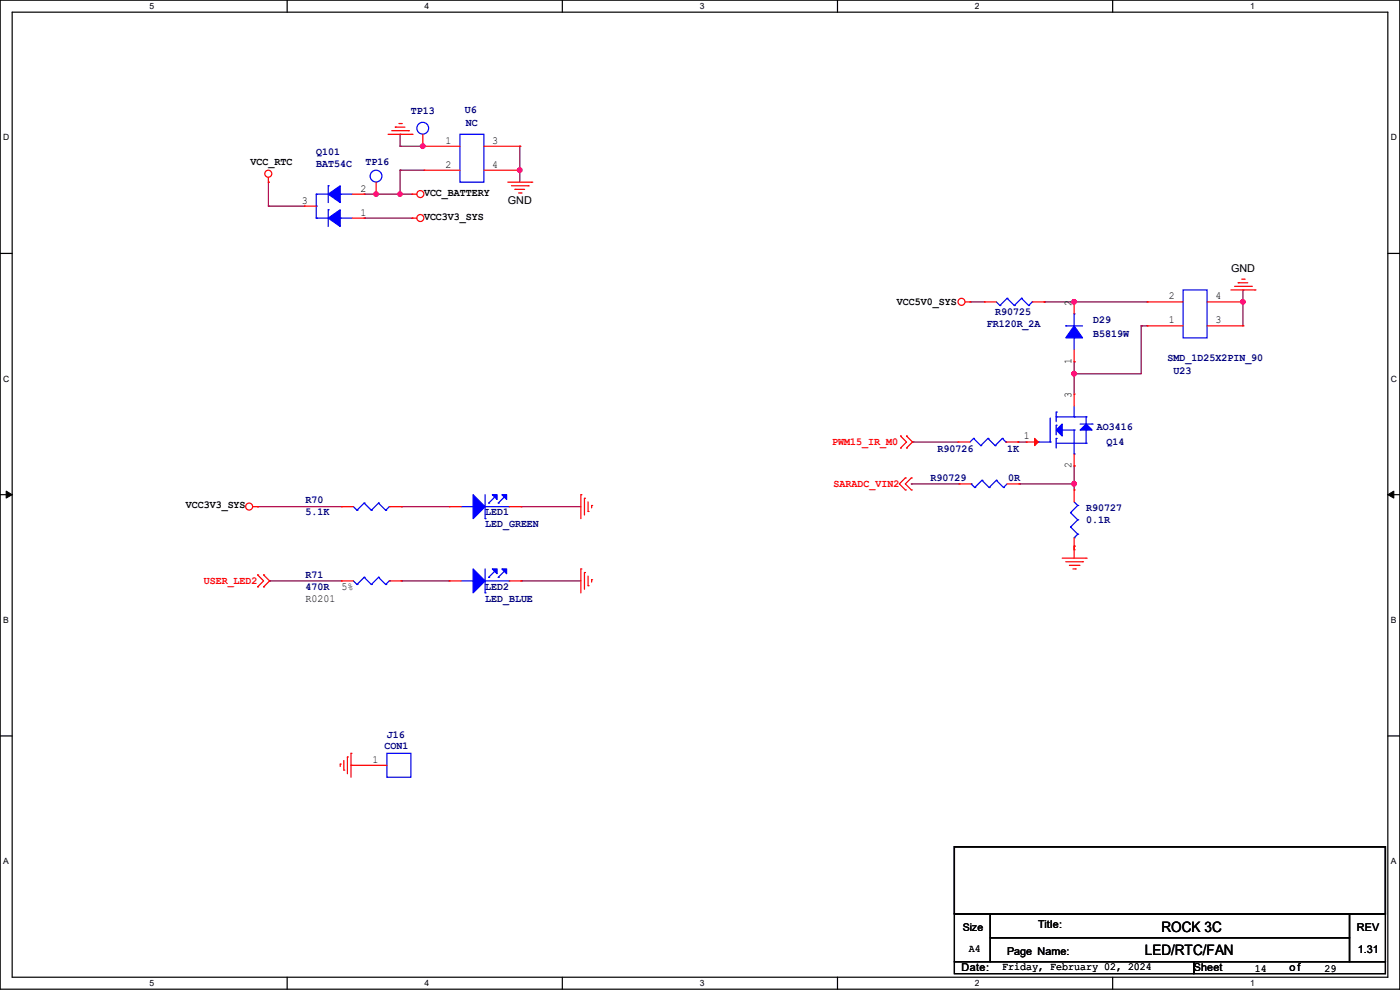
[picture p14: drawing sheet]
<svg xmlns="http://www.w3.org/2000/svg" width="297mm" height="210mm" viewBox="0 0 297 210" stroke-linecap="round" stroke-linejoin="round" font-family="sans-serif">
<defs><g id="words">
<g font-size="3">
<text x="246.4" y="197.6">ROCK 3C</text>
<text x="242.9" y="202.7">LED/RTC/FAN</text>
</g>
<g font-size="2.3" fill="#000080">
<text x="87.2" y="24.3">TP13</text>
<text x="98.6" y="24">U6</text>
<text x="98.8" y="26.8">NC</text>
<text x="67.1" y="32.9">Q101</text>
<text x="67.1" y="35.4">BAT54C</text>
<text x="77.5" y="34.9">TP16</text>
<text x="209.3" y="69.5">FR120R_2A</text>
<text x="211.1" y="66.9">R90725</text>
<text x="231.9" y="68.5">D29</text>
<text x="231.9" y="71.5">B5819W</text>
<text x="247.7" y="76.6">SMD_1D25X2PIN_90</text>
<text x="249" y="79.4">U23</text>
<text x="198.9" y="95.9">R90726</text>
<text x="213.7" y="95.9">1K</text>
<text x="232.7" y="91.3">AO3416</text>
<text x="234.7" y="94.4">Q14</text>
<text x="197.4" y="102">R90729</text>
<text x="213.9" y="102">0R</text>
<text x="64.8" y="106.8">R70</text>
<text x="64.8" y="109.3">5.1K</text>
<text x="102.9" y="109.3">LED1</text>
<text x="102.9" y="111.9">LED_GREEN</text>
<text x="230.4" y="108.3">R90727</text>
<text x="230.4" y="110.9">0.1R</text>
<text x="64.8" y="122.6">R71</text>
<text x="64.8" y="125.1">470R</text>
<text x="102.9" y="125.1">LED2</text>
<text x="102.9" y="127.6">LED_BLUE</text>
<text x="81.6" y="158.9">CON1</text>
<text x="82.1" y="156.6">J16</text>
</g>
<g font-size="2.3">
<text x="53.1" y="34.9">VCC_RTC</text>
<text x="94.5" y="30.5">1</text>
<text x="94.5" y="35.6">2</text>
<text x="104.4" y="30.5">3</text>
<text x="104.4" y="35.6">4</text>
<text x="76.5" y="40.6">2</text>
<text x="90" y="41.5">VCC_BATTERY</text>
<text x="64.1" y="43.2">3</text>
<text x="76.5" y="45.7">1</text>
<text x="90" y="46.6">VCC3V3_SYS</text>
<text x="107.7" y="43.3">GND</text>
<text x="261.2" y="57.7">GND</text>
<text x="190.3" y="64.6">VCC5V0_SYS</text>
<text x="227.3" y="64.8" transform="rotate(-90 227.3 64.8)">2</text>
<text x="247.9" y="63.5">2</text>
<text x="257.9" y="63.5">4</text>
<text x="247.9" y="68.6">1</text>
<text x="257.9" y="68.6">3</text>
<text x="227.3" y="77.3" transform="rotate(-90 227.3 77.3)">1</text>
<text x="227.3" y="84.4" transform="rotate(-90 227.3 84.4)">3</text>
<text x="217.2" y="93.2">1</text>
<text x="227.3" y="99.4" transform="rotate(-90 227.3 99.4)">2</text>
<text x="39.4" y="107.8">VCC3V3_SYS</text>
<text x="72.4" y="125.1">5%</text>
<text x="64.8" y="127.6">R0201</text>
<text x="79" y="161.8">1</text>
<text x="220.3" y="196.9">Title:</text>
<text x="287.8" y="197.4">REV</text>
<text x="205.5" y="202.1">A4</text>
<text x="213.7" y="202.5">Page Name:</text>
<text x="288.1" y="202.3">1.31</text>
<text x="204" y="206.1">Date:</text>
<text x="212.6" y="205.9">Friday, February 02, 2024</text>
<text x="253.3" y="206.1">Sheet</text>
<text x="266.2" y="206.1">14</text>
<text x="273.6" y="206.1">of</text>
<text x="281" y="206.1">29</text>
</g>
<g font-size="2.3" fill="#f00">
<text x="176.6" y="94.4">PWM15_IR_M0</text>
<text x="176.8" y="103.3">SARADC_VIN2</text>
<text x="43.2" y="123.8">USER_LED2</text>
</g>
<text font-size="2.2" x="204.3" y="197.4">Size</text>
<g font-size="1.8">
<text x="31.7" y="1.9">5</text>
<text x="90.1" y="1.9">4</text>
<text x="148.5" y="1.9">3</text>
<text x="206.8" y="1.9">2</text>
<text x="265.2" y="1.9">1</text>
<text x=".7" y="29.8">D</text>
<text x="295.1" y="29.8">D</text>
<text x=".7" y="80.9">C</text>
<text x="295.1" y="80.9">C</text>
<text x=".7" y="132.1">B</text>
<text x="295.1" y="132.1">B</text>
<text x=".7" y="183.3">A</text>
<text x="295.1" y="183.3">A</text>
<text x="31.7" y="209.2">5</text>
<text x="90.1" y="209.2">4</text>
<text x="148.5" y="209.2">3</text>
<text x="206.8" y="209.2">2</text>
<text x="265.2" y="209.2">1</text>
</g>
</g></defs>
<path d="M0 0h297v209.8h-297zM2.6 2.6h291.8v204.7h-291.8z" fill="none" stroke="#000" stroke-width=".25"/>
<g fill="#fff">
<path d="M31.7 .3h1v2h-1z"/>
<path d="M31.7 207.6h1v1.9h-1z"/>
</g>
<path d="M60.9 0v2.6M60.9 207.3v2.5" fill="none" stroke="#000" stroke-width=".25"/>
<g fill="#fff">
<path d="M90.1 .3h1v2h-1z"/>
<path d="M90.1 207.6h1v1.9h-1z"/>
</g>
<path d="M119.3 0v2.6M119.3 207.3v2.5" fill="none" stroke="#000" stroke-width=".25"/>
<g fill="#fff">
<path d="M148.5 .3h.9v2h-.9z"/>
<path d="M148.5 207.6h.9v1.9h-.9z"/>
</g>
<path d="M177.7 0v2.6M177.7 207.3v2.5" fill="none" stroke="#000" stroke-width=".25"/>
<g fill="#fff">
<path d="M206.8 .3h1v2h-1z"/>
<path d="M206.8 207.6h1v1.9h-1z"/>
</g>
<path d="M236.1 0v2.6M236.1 207.3v2.5" fill="none" stroke="#000" stroke-width=".25"/>
<g fill="#fff">
<path d="M265.2 .3h1v2h-1z"/>
<path d="M265.2 207.6h1v1.9h-1z"/>
<path d="M.7 28.2h1.2v1.9h-1.2z"/>
<path d="M295.1 28.2h1.2v1.9h-1.2z"/>
<path d="M.7 79.3h1.2v2h-1.2z"/>
<path d="M295.1 79.3h1.2v2h-1.2z"/>
</g>
<path d="M0 53.8h2.6M294.4 53.8h2.6" fill="none" stroke="#000" stroke-width=".25"/>
<g fill="#fff">
<path d="M.7 130.5h1.2v2h-1.2z"/>
<path d="M295.1 130.5h1.1v2h-1.1z"/>
</g>
<path d="M0 104.9h2.6M294.4 104.9h2.6" fill="none" stroke="#000" stroke-width=".25"/>
<path d="M1.3 104.2l1.3 .7-1.3 .8zM294.4 104.9l1.3-.7v1.5z" fill="#000" stroke="#000" stroke-width=".21"/>
<g fill="#fff">
<path d="M.7 181.7h1.2v2h-1.2z"/>
<path d="M295.1 181.7h1.1v2h-1.1z"/>
</g>
<path d="M0 156.1h2.6M294.4 156.1h2.6M202.5 179.6h91.4v14.2h-91.4zM202.5 193.8h7.6v10.2h-7.6zM210.1 193.8h76.2v5.1h-76.2zM210.1 198.9h76.2v5.1h-76.2zM286.3 193.8h7.6v10.2h-7.6zM202.5 204h50.8v2.5h-50.8zM253.3 204h40.6v2.5h-40.6z" fill="none" stroke="#000" stroke-width=".25"/>
<g fill="none" stroke="#800040" stroke-width=".25">
<path d="M56.9 38.7h.1M56.9 38.7v5M84.9 36.1h.1M84.9 31h.1M84.9 28.5h.1M84.9 28.5v2.5M84.9 36.1v5.1M84.9 36.1h5.1M84.9 31h5.1M89.7 31h.1M110.3 36.1h.1M110.3 31h.1"/>
<path d="M110.3 31v7.7M56.9 43.7h.1M56.9 43.7h7.7M77.3 46.3h.1M77.3 41.2h.1M77.3 46.3h10.1M77.3 41.2h10.1M79.8 41.2h.1M84.9 41.2h.1M205.8 64.1h.1M205.8 64.1h3M221.5 64.1h.1"/>
<path d="M221.5 64.1h21.9M227.9 79.3h.1M227.9 76.8h.1M227.9 64.1h.1M227.9 76.8v6.8M242.1 69.1h.1M242.1 69.1v10.2h-14.2M242.1 69.1h1.3M263.7 61.5h.1M263.7 64.1h.1M263.7 61.5v7.6M193.6 93.8h.1"/>
<path d="M193.6 93.8h9.6M215.9 93.8h.1M215.9 93.8h1.8M227.9 98.8h.1M227.9 98.8v5.1M54.7 107.5h.1M54.7 107.5h17.7M85.1 107.5h.1M85.1 107.5h10.2M110.5 107.5h.1M110.5 107.5h12.7M193.3 102.7h.1"/>
<path d="M193.3 102.7h10.2M216.2 102.7h.1M216.2 102.7h11.7M227.9 115.9h.1M227.9 102.7h.1M227.9 115.9v.7M57.2 123.2h.1M57.2 123.2h15.2M85.1 123.2h.1M85.1 123.2h10.2M110.5 123.2h.1M110.5 123.2h12.7"/>
</g>
<g fill="#f0f" stroke="#f0f" stroke-width=".25">
<circle cx="79.8" cy="41.2" r=".49"/>
<circle cx="84.9" cy="41.2" r=".49"/>
<circle cx="110.3" cy="36.1" r=".49"/>
<circle cx="89.7" cy="31" r=".49"/>
<circle cx="227.9" cy="79.3" r=".49"/>
<circle cx="263.7" cy="64" r=".49"/>
<circle cx="227.9" cy="64" r=".49"/>
<circle cx="227.9" cy="102.6" r=".49"/>
</g>
<g fill="none" stroke="#f00" stroke-width=".25">
<path d="M56.9 38.7h.1M56.9 37.6v1.1M79.8 38.7v2.5M82.3 28.5h5.1M83.1 27.7h3.6M83.9 27h.1M83.9 27h2M84.6 26.2h.5M85.1 26.2h.1M86.7 27.7h.1M87.4 28.5h.1M89.7 31h.1"/>
<path d="M89.7 28.5v2.5M90 31h.1M90 36.1h.1M90 31h7.6M90 36.1h7.6M102.7 31h7.6M102.7 36.1h7.6M107.7 38.7h5.1M108.5 39.4h3.6M110.3 31h.1M110.3 36.1h.1M112.1 39.4h.1"/>
<path d="M112.8 38.7h.1M64.6 43.7h.1M64.6 43.7h2.5M74.7 41.2h2.6M74.7 46.3h2.6M77.3 46.3h.1M77.3 41.2h.1M79.8 41.2h.1M87.4 41.2h.1M87.4 46.3h.1M87.4 41.2h1M87.4 46.3h1"/>
<path d="M109.3 40.2h.1M109.3 40.2h2M110 40.9h.5M110.5 40.9h.1M262.7 60h.1M262.7 60h2M263.4 59.2h.5M263.9 59.2h.1M204.8 64.1h1M205.8 64.1h.1M208.8 64.1h.1M208.8 64.1h2.6"/>
<path d="M219 64.1h2.5M221.5 64.1h.1M227.9 76.8h.1M227.9 64.1h.1M227.9 64.1v2.5M227.9 74.2v2.6M243.4 69.1h.1M243.4 64.1h.1M243.4 64.1h7.6M243.4 69.1h7.6M256.1 64.1h7.6M256.1 69.1h7.6"/>
<path d="M261.2 61.5h5M261.9 60.7h3.6M263.7 69.1h.1M263.7 64.1h.1M265.5 60.7h.1M266.2 61.5h.1M191.1 95h.1M191.1 92.5h.1M191.1 92.5l1.2 1.3-1.2 1.2M192.3 92.5h.1M192.3 95h.1M192.3 92.5l1.3 1.3-1.3 1.2"/>
<path d="M203.2 93.8h.1M203.2 93.8h2.6M213.4 93.8h2.5M215.9 93.8h.1M217.7 93.8h.1M217.7 93.8h2.6M227.9 83.6h.1M227.9 98.8h.1M227.9 83.6v2.5M227.9 96.3v2.5M53.6 107.5h1.1M54.7 107.5h.1"/>
<path d="M72.4 107.5h.1M72.4 107.5h2.6M82.6 107.5h2.5M85.1 107.5h.1M95.3 107.5h.1M95.3 107.5h2.5M108 107.5h2.5M110.5 107.5h.1M123.2 104.9h.1M123.2 104.9v5.1M124 105.7h.1M124 105.7v3.6"/>
<path d="M124.8 108.5h.1M124.8 106.5v2M125.5 107.2h.1M125.5 107.2v.5M192.1 103.9h.1M192.1 101.4h.1M192.1 101.4l-1.3 1.3 1.3 1.2M193.3 103.9h.1M193.3 101.4h.1M193.3 101.4l-1.2 1.3 1.2 1.2M203.5 102.7h.1M203.5 102.7h2.5"/>
<path d="M213.7 102.7h2.5M216.2 102.7h.1M225.3 118.4h5.1M226.1 119.2h3.6M226.9 119.9h2M227.9 115.9h.1M227.9 103.9h.1M227.9 116.6h.1M227.9 103.9v2.6M227.9 114.1v4.3M228.9 119.9h.1M229.7 119.2h.1"/>
<path d="M230.4 118.4h.1M54.7 124.5h.1M54.7 122h.1M54.7 122l1.2 1.2-1.2 1.3M55.9 122h.1M55.9 124.5h.1M55.9 122l1.3 1.2-1.3 1.3M72.4 123.2h.1M72.4 123.2h2.6M82.6 123.2h2.5M85.1 123.2h.1M95.3 123.2h.1"/>
<path d="M95.3 123.2h2.5M108 123.2h2.5M110.5 123.2h.1M123.2 120.7h.1M123.2 120.7v5.1M124 121.5h.1M124 121.5v3.5M124.8 124.2h.1M124.8 122.2v2M125.5 123h.1M125.5 123v.5M227.6 120.7h.5"/>
<path d="M228.1 120.7h.1M74.5 159.8h.1M74.5 159.8v5.1M72.2 162.1h.1M72.2 162.1v.5M72.9 163.4h.1M72.9 161.3v2.1M73.7 160.6h.1M73.7 160.6v3.5M74.5 162.3h.1M74.5 162.3h7.6"/>
<circle cx="56.9" cy="36.9" r=".74"/>
<circle cx="89.2" cy="41.2" r=".74"/>
<circle cx="89.2" cy="46.2" r=".74"/>
<circle cx="204" cy="64" r=".74"/>
<circle cx="52.9" cy="107.5" r=".74"/>
</g>
<g fill="none" stroke="#00f" stroke-width=".25">
<path d="M69.6 39.4h.1M69.6 39.4v3.6M97.6 28.5h5.1v10.2h-5.1zM67.1 46.3h.1M67.1 41.2h.1M67.1 43.7h.1M67.1 46.3h2.5M67.1 41.2h2.5M67.1 41.2v5.1M69.6 44.5h.1M69.6 44.5v3.5M72.2 46.3h.1"/>
<path d="M72.2 41.2h.1M72.2 46.3h2.5M72.2 41.2h2.5M211.4 64.1l.7 .7M212.1 64.8h.1M213.7 63.3h.1M213.7 63.3l-1.6 1.5M213.7 63.3l1.5 1.5M215.2 64.8h.1M216.7 63.3h.1M216.7 63.3l-1.5 1.5M216.7 63.3l1.5 1.5"/>
<path d="M218.2 64.8h.1M219 64.1h.1M219 64.1l-.8 .7M226.1 69.1h.1M226.1 69.1h3.6M227.9 71.7h.1M227.9 66.6h.1M227.9 66.6v2.5M227.9 71.7v2.5M251 61.5h5.1v10.2h-5.1zM206.5 93h.1M206.5 93l-.7 .8"/>
<path d="M206.5 93l1.6 1.5M208.1 94.5h.1M209.6 93h.1M209.6 93l-1.5 1.5M209.6 93l1.5 1.5M211.1 94.5h.1M212.6 93h.1M212.6 93l-1.5 1.5M212.6 93l.8 .8M213.4 93.8h.1M220.3 93.8h.1M220.3 93.8h2.5"/>
<path d="M222.8 93.8h.1M222.8 88.7v5.1M224.1 93h.1M224.1 90.2h.1M224.1 87.4h.1M224.1 88.4h.1M224.1 87.4v2.1M224.1 90.2v2M224.1 93v2M224.1 94h6.3M224.1 88.4h6.3M225.3 91.2h2.6"/>
<path d="M227.9 88.4h.1M227.9 91.2h.1M227.9 96.3h.1M227.9 86.1v2.3M227.9 91.2v5.1M229.2 90h2.5M230.4 94h.1M230.4 91.2h.1M230.4 88.4h.1M230.4 88.4v1.6M230.4 91.2v2.8M231.7 90h.1"/>
<path d="M75 107.5l.7 .7M75.7 108.2h.1M77.3 106.7h.1M77.3 106.7l-1.6 1.5M77.3 106.7l1.5 1.5M78.8 108.2h.1M80.3 106.7h.1M80.3 106.7l-1.5 1.5M80.3 106.7l1.5 1.5M81.8 108.2h.1M82.6 107.5h.1M82.6 107.5l-.8 .7"/>
<path d="M97.8 107.5h2.6M100.4 107.5h.1M102.9 110h.1M102.9 104.9v5.1M102.9 107.5h5.1M103.7 106.7h.1M104.9 105.5l-1.2 1.2M105.7 106.7h.1M107 105.5l-1.3 1.2M108 107.5h.1M206 102.7h.1M206 102.7l.8 .7"/>
<path d="M206.8 103.4h.1M208.3 101.9h.1M208.3 101.9l1.5 1.5M208.3 101.9l-1.5 1.5M209.8 103.4h.1M211.4 101.9h.1M211.4 101.9l1.5 1.5M211.4 101.9l-1.6 1.5M212.9 103.4h.1M213.7 102.7l-.8 .7M227.1 108.8h.1M227.1 111.8h.1"/>
<path d="M227.1 108.8l1.5 1.5M227.1 111.8l1.5 1.5M227.9 114.1h.1M227.9 106.5l.7 .7M228.6 107.2h.1M228.6 110.3h.1M228.6 113.3h.1M228.6 107.2l-1.5 1.6M228.6 110.3l-1.5 1.5M228.6 113.3l-.7 .8M75 123.2l.7 .8M75.7 124h.1"/>
<path d="M77.3 122.5h.1M77.3 122.5l-1.6 1.5M77.3 122.5l1.5 1.5M78.8 124h.1M80.3 122.5h.1M80.3 122.5l-1.5 1.5M80.3 122.5l1.5 1.5M81.8 124h.1M82.6 123.2h.1M82.6 123.2l-.8 .8M97.8 123.2h2.6M100.4 123.2h.1"/>
<path d="M102.9 125.8h.1M102.9 120.7v5.1M102.9 123.2h5.1M103.7 122.5h.1M104.9 121.2l-1.2 1.3M105.7 122.5h.1M107 121.2l-1.3 1.3M108 123.2h.1M82.1 159.8h5.1v5.1h-5.1z"/>
<circle cx="79.8" cy="37.4" r="1.25"/>
<circle cx="89.7" cy="27.2" r="1.25"/>
</g>
<g fill="#00f" stroke="#00f" stroke-width=".25">
<path d="M100.4 104.9l2.5 2.6-2.5 2.5z"/>
<path d="M104.4 104.9h1.1v1.1z"/>
<path d="M106.5 104.9h1v1.1z"/>
<path d="M100.4 120.7l2.5 2.5-2.5 2.6z"/>
<path d="M104.4 120.7h1.1v1z"/>
<path d="M106.5 120.7h1v1z"/>
<path d="M224.1 91.2l1.2-1.2v2.5z"/>
<path d="M230.4 90l1.3 1.2h-2.5z"/>
<path d="M227.9 69.1l1.8 2.6h-3.6z" fill-rule="evenodd"/>
<path d="M69.6 46.3l2.6-1.8v3.5z" fill-rule="evenodd"/>
<path d="M69.6 41.2l2.6-1.8v3.6z" fill-rule="evenodd"/>
</g>
<path d="M219.5 93l.8 .8-.8 .7z" fill="#f00" stroke="#f00" stroke-width=".25"/>
<use href="#words"/>
</svg>
